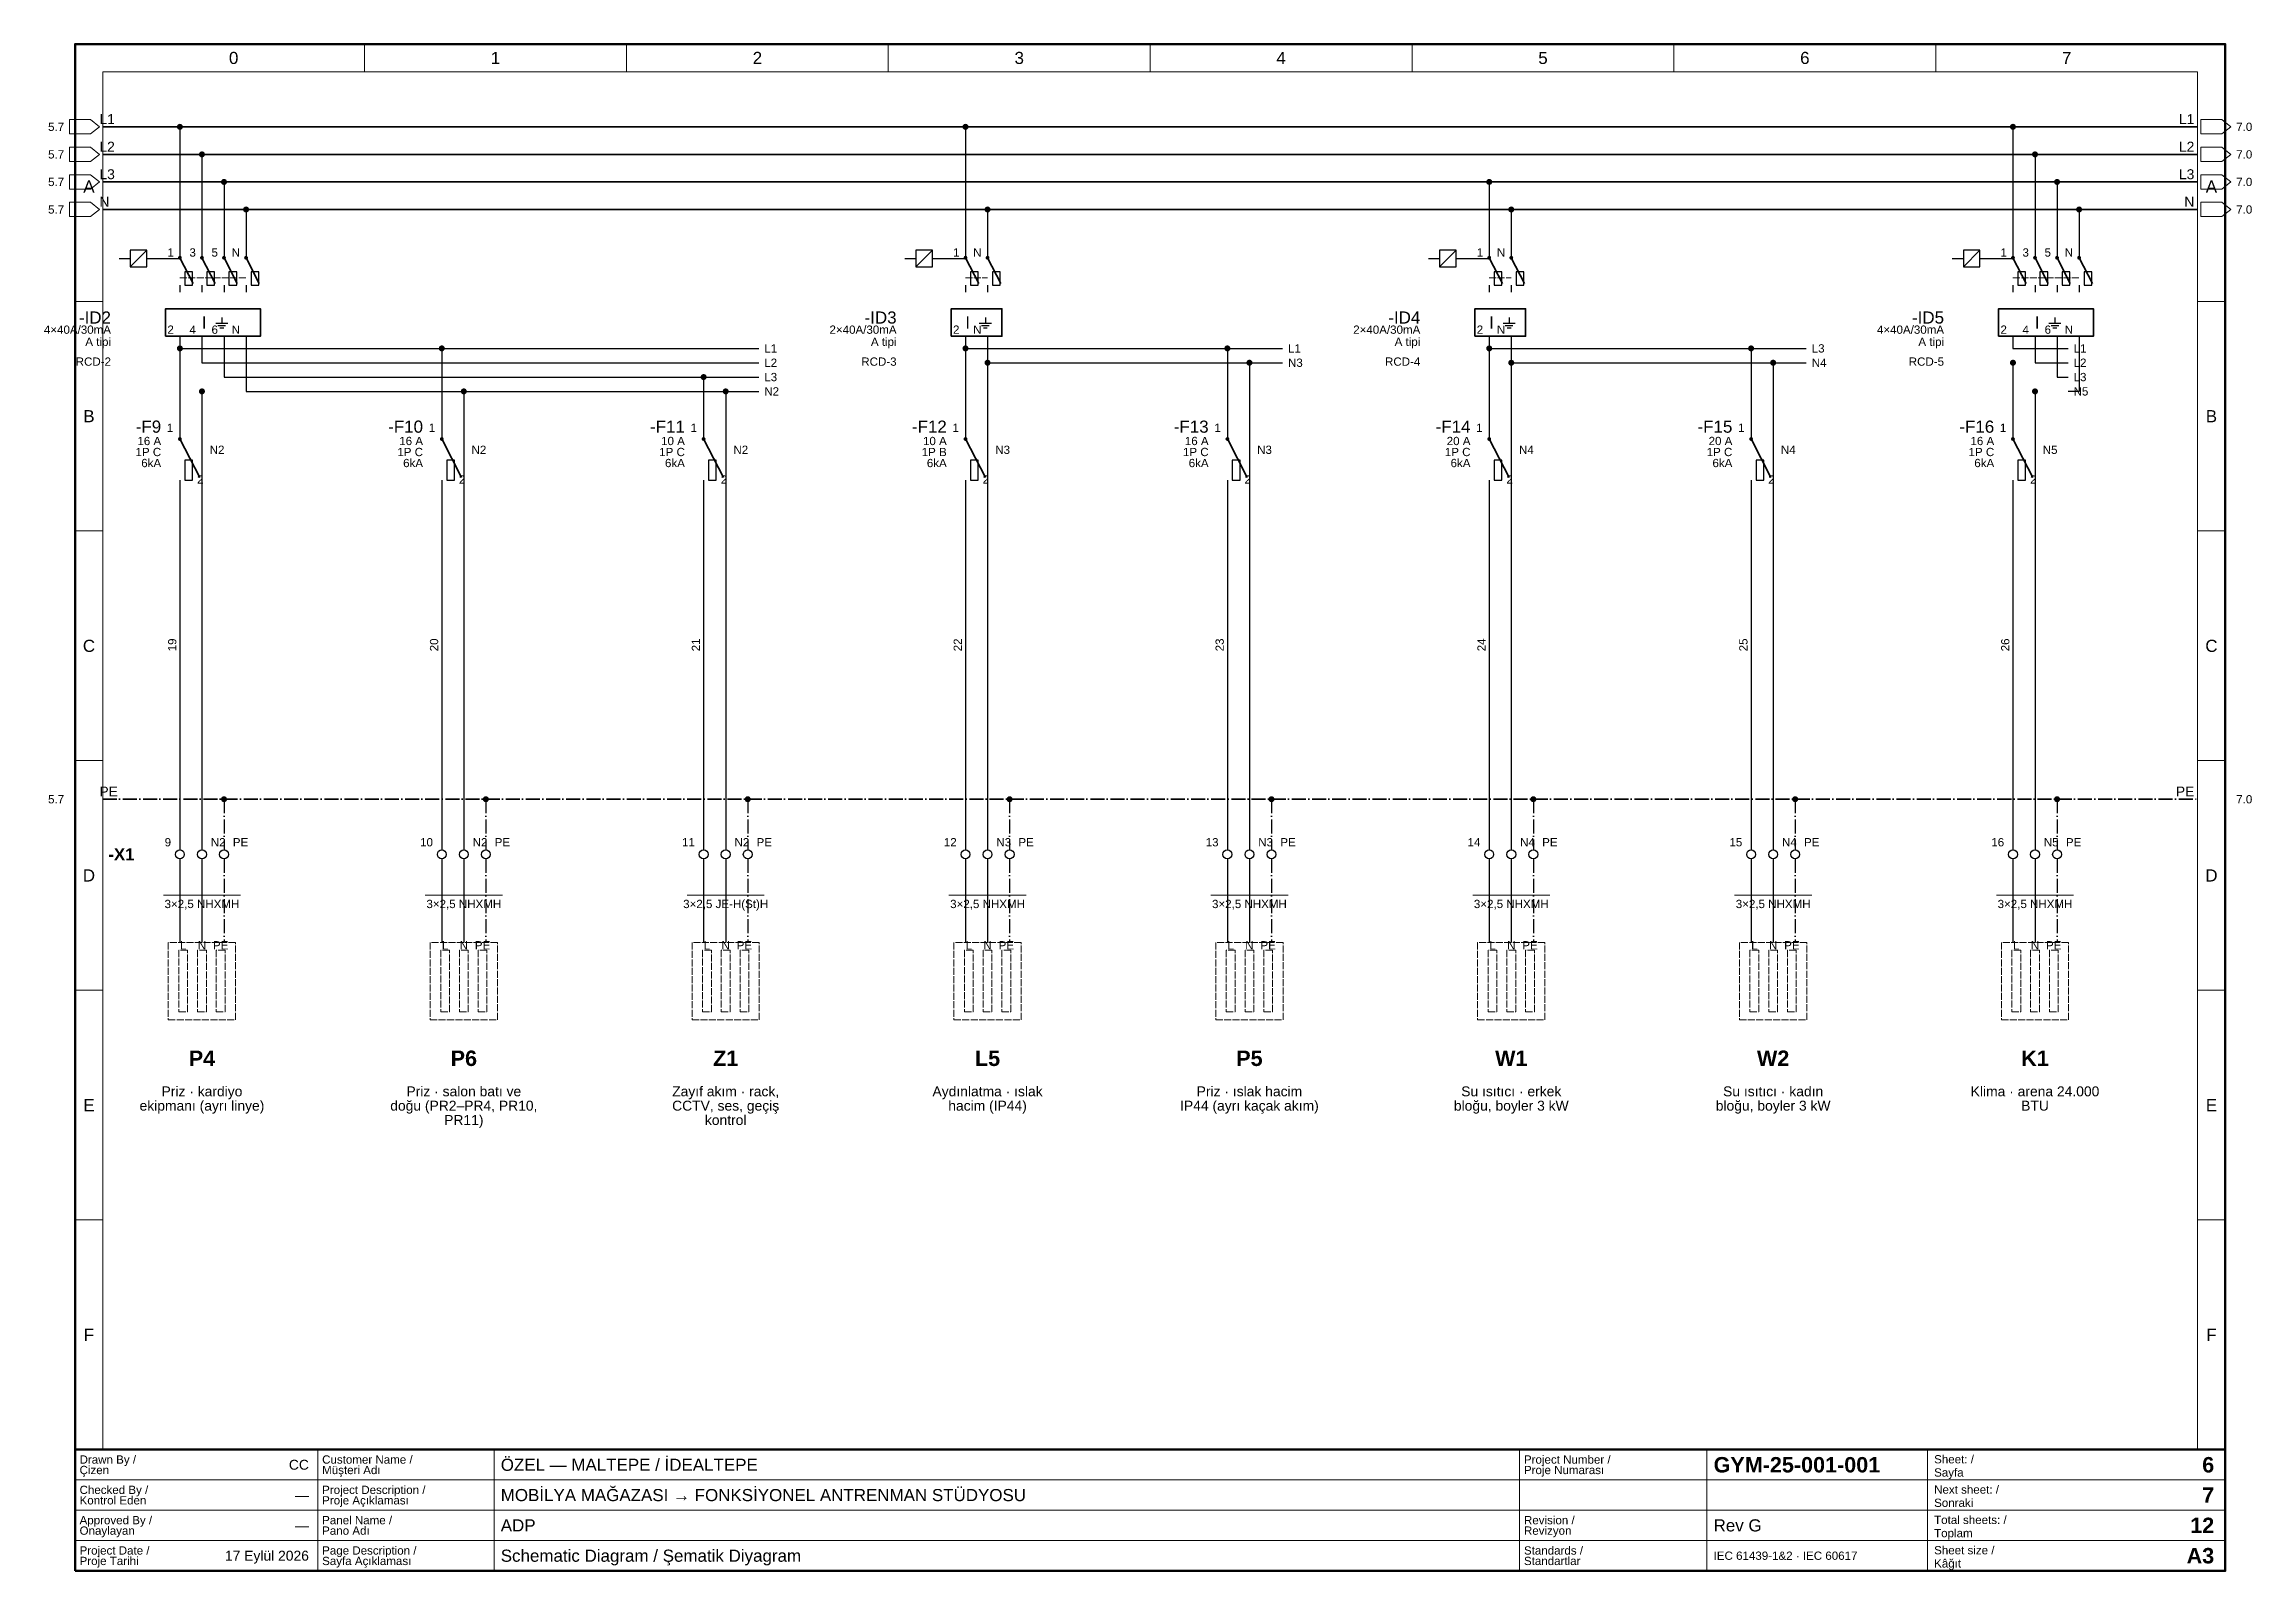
# Paper-space layout '06 Schematic Diagram - Şematik Diyagram' of a CAD drawing. Header units: millimetres. Extents: x 14 to 415, y 10 to 287.
import ezdxf
from ezdxf.enums import TextEntityAlignment as Align

# ---------------------------------------------------------------- set-up
doc = ezdxf.new("R2010")
doc.units = ezdxf.units.MM
doc.linetypes.add('DASHDOT', pattern=[3.556, 2.54, -0.508, 0, -0.508])
doc.linetypes.add('DASHED', pattern=[1.524, 1.27, -0.254])
for name, color, linetype, lineweight in [('E-SEMA-ANTET', 7, 'Continuous', 50), ('E-SEMA-KLEMENS', 7, 'Continuous', 25), ('E-SEMA-PE', 7, 'DASHDOT', 35), ('E-SEMA-RAY', 7, 'Continuous', 35), ('E-SEMA-SEMBOL', 7, 'Continuous', 35), ('E-SEMA-TEL', 7, 'Continuous', 25), ('E-SEMA-YAZI', 7, 'Continuous', 18), ('E-SEMA-YUK', 8, 'DASHED', 18), ('E-SEMA-ZON', 8, 'Continuous', 18)]:
    doc.layers.add(name, color=color, linetype=linetype, lineweight=lineweight)
doc.styles.add('GYM', font='arial.ttf')
doc.styles.add('GYM-B', font='arialbd.ttf')

psp = doc.layouts.new('06 Schematic Diagram - Şematik Diyagram')

# ---------------------------------------------------------------- texts
at = {"layer": 'E-SEMA-ANTET'}
for s, height, style, p in [('Çizen', 1.5, 'GYM', (20.8, 28.3)), ('Drawn By /', 1.5, 'GYM', (20.8, 30.2)), ('Customer Name /', 1.5, 'GYM', (64.8, 30.2)), ('Müşteri Adı', 1.5, 'GYM', (64.8, 28.3)), ('ÖZEL — MALTEPE / İDEALTEPE', 2.2, 'GYM', (97.2, 29.25)), ('Project Number /', 1.5, 'GYM', (282.8, 30.2)), ('Proje Numarası', 1.5, 'GYM', (282.8, 28.3)), ('GYM-25-001-001', 2.8, 'GYM-B', (317.2, 29.25)), ('Sheet: /', 1.5, 'GYM', (357.2, 30.25)), ('Sayfa', 1.5, 'GYM', (357.2, 27.85)), ('Checked By /', 1.5, 'GYM', (20.8, 24.7)), ('Project Description /', 1.5, 'GYM', (64.8, 24.7)), ('MOBİLYA MAĞAZASI → FONKSİYONEL ANTRENMAN STÜDYOSU', 2.2, 'GYM', (97.2, 23.75)), ('Next sheet: /', 1.5, 'GYM', (357.2, 24.75)), ('Approved By /', 1.5, 'GYM', (20.8, 19.2)), ('Kontrol Eden', 1.5, 'GYM', (20.8, 22.8)), ('Proje Açıklaması', 1.5, 'GYM', (64.8, 22.8)), ('Panel Name /', 1.5, 'GYM', (64.8, 19.2)), ('Revision /', 1.5, 'GYM', (282.8, 19.2)), ('Total sheets: /', 1.5, 'GYM', (357.2, 19.25)), ('Sonraki', 1.5, 'GYM', (357.2, 22.35)), ('Onaylayan', 1.5, 'GYM', (20.8, 17.3)), ('Pano Adı', 1.5, 'GYM', (64.8, 17.3)), ('ADP', 2.2, 'GYM', (97.2, 18.25)), ('Revizyon', 1.5, 'GYM', (282.8, 17.3)), ('Rev G', 2.2, 'GYM', (317.2, 18.25)), ('Toplam', 1.5, 'GYM', (357.2, 16.85)), ('Project Date /', 1.5, 'GYM', (20.8, 13.7)), ('Proje Tarihi', 1.5, 'GYM', (20.8, 11.8)), ('Sayfa Açıklaması', 1.5, 'GYM', (64.8, 11.8)), ('Page Description /', 1.5, 'GYM', (64.8, 13.7)), ('Schematic Diagram / Şematik Diyagram', 2.2, 'GYM', (97.2, 12.75)), ('Standards /', 1.5, 'GYM', (282.8, 13.7)), ('Standartlar', 1.5, 'GYM', (282.8, 11.8)), ('IEC 61439-1&2 · IEC 60617', 1.5, 'GYM', (317.2, 12.75)), ('Sheet size /', 1.5, 'GYM', (357.2, 13.75)), ('Kâğıt', 1.5, 'GYM', (357.2, 11.35))]:
    psp.add_text(s, height=height, dxfattribs=dict(at, style=style)).set_placement(p, align=Align.MIDDLE_LEFT)
for s, height, style, p in [('CC', 1.8, 'GYM', (62.4, 29.25)), ('6', 2.8, 'GYM-B', (408, 29.25)), ('7', 2.8, 'GYM-B', (408, 23.75)), ('—', 1.8, 'GYM', (62.4, 23.75)), ('—', 1.8, 'GYM', (62.4, 18.25)), ('12', 2.8, 'GYM-B', (408, 18.25)), ('17 Eylül 2026', 1.8, 'GYM', (62.4, 12.75)), ('A3', 2.8, 'GYM-B', (408, 12.75))]:
    psp.add_text(s, height=height, dxfattribs=dict(at, style=style)).set_placement(p, align=Align.MIDDLE_RIGHT)
at = {"layer": 'E-SEMA-SEMBOL', "style": 'GYM'}
for p in [(43.4, 236.5), (181.9, 236.5), (276.9, 236.5), (375.9, 236.5)]:
    psp.add_text('I', height=2.2, dxfattribs=at).set_placement(p, align=Align.MIDDLE_CENTER)
at = {"layer": 'E-SEMA-YAZI', "style": 'GYM'}
for s, height, p in [('5.7', 1.5, (18, 272)), ('L1', 1.8, (404.4, 273.4)), ('L2', 1.8, (404.4, 268.4)), ('5.7', 1.5, (18, 267)), ('L3', 1.8, (404.4, 263.4)), ('5.7', 1.5, (18, 262)), ('5.7', 1.5, (18, 257)), ('N', 1.8, (404.4, 258.4)), ('1', 1.5, (37.9, 249.2)), ('3', 1.5, (41.9, 249.2)), ('5', 1.5, (45.9, 249.2)), ('N', 1.5, (49.9, 249.2)), ('1', 1.5, (180.4, 249.2)), ('N', 1.5, (184.4, 249.2)), ('1', 1.5, (275.4, 249.2)), ('N', 1.5, (279.4, 249.2)), ('1', 1.5, (370.4, 249.2)), ('3', 1.5, (374.4, 249.2)), ('5', 1.5, (378.4, 249.2)), ('N', 1.5, (382.4, 249.2)), ('-ID2', 2.2, (26.5, 237.4)), ('-ID3', 2.2, (169, 237.4)), ('-ID4', 2.2, (264, 237.4)), ('-ID5', 2.2, (359, 237.4)), ('4×40A/30mA', 1.5, (26.5, 235.2)), ('A tipi', 1.5, (26.5, 233)), ('2', 1.5, (37.9, 235.2)), ('4', 1.5, (41.9, 235.2)), ('6', 1.5, (45.9, 235.2)), ('N', 1.5, (49.9, 235.2)), ('2×40A/30mA', 1.5, (169, 235.2)), ('A tipi', 1.5, (169, 233)), ('2', 1.5, (180.4, 235.2)), ('N', 1.5, (184.4, 235.2)), ('2×40A/30mA', 1.5, (264, 235.2)), ('A tipi', 1.5, (264, 233)), ('2', 1.5, (275.4, 235.2)), ('N', 1.5, (279.4, 235.2)), ('4×40A/30mA', 1.5, (359, 235.2)), ('A tipi', 1.5, (359, 233)), ('2', 1.5, (370.4, 235.2)), ('4', 1.5, (374.4, 235.2)), ('6', 1.5, (378.4, 235.2)), ('N', 1.5, (382.4, 235.2)), ('RCD-2', 1.5, (26.5, 229.4)), ('RCD-3', 1.5, (169, 229.4)), ('RCD-4', 1.5, (264, 229.4)), ('RCD-5', 1.5, (359, 229.4)), ('-F9', 2.2, (35.6, 217.6)), ('1', 1.5, (37.8, 217.4)), ('-F10', 2.2, (83.1, 217.6)), ('1', 1.5, (85.3, 217.4)), ('-F11', 2.2, (130.6, 217.6)), ('1', 1.5, (132.8, 217.4)), ('-F12', 2.2, (178.1, 217.6)), ('1', 1.5, (180.3, 217.4)), ('-F13', 2.2, (225.6, 217.6)), ('1', 1.5, (227.8, 217.4)), ('-F14', 2.2, (273.1, 217.6)), ('1', 1.5, (275.3, 217.4)), ('-F15', 2.2, (320.6, 217.6)), ('1', 1.5, (322.8, 217.4)), ('-F16', 2.2, (368.1, 217.6)), ('1', 1.5, (370.3, 217.4)), ('1P C', 1.5, (35.6, 213)), ('16 A', 1.5, (35.6, 215)), ('1P C', 1.5, (83.1, 213)), ('16 A', 1.5, (83.1, 215)), ('1P C', 1.5, (130.6, 213)), ('10 A', 1.5, (130.6, 215)), ('1P B', 1.5, (178.1, 213)), ('10 A', 1.5, (178.1, 215)), ('1P C', 1.5, (225.6, 213)), ('16 A', 1.5, (225.6, 215)), ('1P C', 1.5, (273.1, 213)), ('20 A', 1.5, (273.1, 215)), ('1P C', 1.5, (320.6, 213)), ('20 A', 1.5, (320.6, 215)), ('1P C', 1.5, (368.1, 213)), ('16 A', 1.5, (368.1, 215)), ('6kA', 1.5, (35.6, 211)), ('6kA', 1.5, (83.1, 211)), ('6kA', 1.5, (130.6, 211)), ('6kA', 1.5, (178.1, 211)), ('6kA', 1.5, (225.6, 211)), ('6kA', 1.5, (273.1, 211)), ('6kA', 1.5, (320.6, 211)), ('6kA', 1.5, (368.1, 211)), ('PE', 1.8, (404.4, 151.4)), ('5.7', 1.5, (18, 150)), ('9', 1.5, (37.4, 142.2)), ('10', 1.5, (84.9, 142.2)), ('11', 1.5, (132.4, 142.2)), ('12', 1.5, (179.9, 142.2)), ('13', 1.5, (227.4, 142.2)), ('14', 1.5, (274.9, 142.2)), ('15', 1.5, (322.4, 142.2)), ('16', 1.5, (369.9, 142.2))]:
    psp.add_text(s, height=height, dxfattribs=at).set_placement(p, align=Align.MIDDLE_RIGHT)
at = {"layer": 'E-SEMA-YAZI'}
for s, height, style, p in [('L1', 1.8, 'GYM', (24.4, 273.4)), ('7.0', 1.5, 'GYM', (412, 272)), ('L2', 1.8, 'GYM', (24.4, 268.4)), ('L3', 1.8, 'GYM', (24.4, 263.4)), ('7.0', 1.5, 'GYM', (412, 267)), ('7.0', 1.5, 'GYM', (412, 262)), ('N', 1.8, 'GYM', (24.4, 258.4)), ('7.0', 1.5, 'GYM', (412, 257)), ('L1', 1.5, 'GYM', (145, 231.8)), ('L1', 1.5, 'GYM', (240, 231.8)), ('L3', 1.5, 'GYM', (335, 231.8)), ('L1', 1.5, 'GYM', (382.5, 231.8)), ('L2', 1.5, 'GYM', (145, 229.2)), ('N3', 1.5, 'GYM', (240, 229.2)), ('N4', 1.5, 'GYM', (335, 229.2)), ('L2', 1.5, 'GYM', (382.5, 229.2)), ('L3', 1.5, 'GYM', (145, 226.6)), ('N2', 1.5, 'GYM', (145, 224)), ('L3', 1.5, 'GYM', (382.5, 226.6)), ('N5', 1.5, 'GYM', (382.5, 224)), ('N2', 1.5, 'GYM', (44.4, 213.4)), ('N2', 1.5, 'GYM', (91.9, 213.4)), ('N2', 1.5, 'GYM', (139.4, 213.4)), ('N3', 1.5, 'GYM', (186.9, 213.4)), ('N3', 1.5, 'GYM', (234.4, 213.4)), ('N4', 1.5, 'GYM', (281.9, 213.4)), ('N4', 1.5, 'GYM', (329.4, 213.4)), ('N5', 1.5, 'GYM', (376.9, 213.4)), ('2', 1.5, 'GYM', (42.1, 208)), ('2', 1.5, 'GYM', (89.6, 208)), ('2', 1.5, 'GYM', (137.1, 208)), ('2', 1.5, 'GYM', (184.6, 208)), ('2', 1.5, 'GYM', (232.1, 208)), ('2', 1.5, 'GYM', (279.6, 208)), ('2', 1.5, 'GYM', (327.1, 208)), ('2', 1.5, 'GYM', (374.6, 208)), ('PE', 1.8, 'GYM', (24.4, 151.4)), ('7.0', 1.5, 'GYM', (412, 150)), ('-X1', 2.2, 'GYM-B', (26, 140)), ('N2', 1.5, 'GYM', (44.6, 142.2)), ('PE', 1.5, 'GYM', (48.6, 142.2)), ('N2', 1.5, 'GYM', (92.1, 142.2)), ('PE', 1.5, 'GYM', (96.1, 142.2)), ('N2', 1.5, 'GYM', (139.6, 142.2)), ('PE', 1.5, 'GYM', (143.6, 142.2)), ('N3', 1.5, 'GYM', (187.1, 142.2)), ('PE', 1.5, 'GYM', (191.1, 142.2)), ('N3', 1.5, 'GYM', (234.6, 142.2)), ('PE', 1.5, 'GYM', (238.6, 142.2)), ('N4', 1.5, 'GYM', (282.1, 142.2)), ('PE', 1.5, 'GYM', (286.1, 142.2)), ('N4', 1.5, 'GYM', (329.6, 142.2)), ('PE', 1.5, 'GYM', (333.6, 142.2)), ('N5', 1.5, 'GYM', (377.1, 142.2)), ('PE', 1.5, 'GYM', (381.1, 142.2))]:
    psp.add_text(s, height=height, dxfattribs=dict(at, style=style)).set_placement(p, align=Align.MIDDLE_LEFT)
at = {"layer": 'E-SEMA-YAZI', "style": 'GYM'}
for s, p in [('19', (37.6, 178)), ('20', (85.1, 178)), ('21', (132.6, 178)), ('22', (180.1, 178)), ('23', (227.6, 178)), ('24', (275.1, 178)), ('25', (322.6, 178)), ('26', (370.1, 178))]:
    psp.add_text(s, height=1.5, rotation=90, dxfattribs=at).set_placement(p, align=Align.MIDDLE_CENTER)
at = {"layer": 'E-SEMA-YAZI'}
for s, height, style, p in [('3×2,5 NHXMH', 1.5, 'GYM', (43, 131)), ('3×2,5 NHXMH', 1.5, 'GYM', (90.5, 131)), ('3×2,5 JE-H(St)H', 1.5, 'GYM', (138, 131)), ('3×2,5 NHXMH', 1.5, 'GYM', (185.5, 131)), ('3×2,5 NHXMH', 1.5, 'GYM', (233, 131)), ('3×2,5 NHXMH', 1.5, 'GYM', (280.5, 131)), ('3×2,5 NHXMH', 1.5, 'GYM', (328, 131)), ('3×2,5 NHXMH', 1.5, 'GYM', (375.5, 131)), ('P4', 2.8, 'GYM-B', (43, 103)), ('P6', 2.8, 'GYM-B', (90.5, 103)), ('Z1', 2.8, 'GYM-B', (138, 103)), ('L5', 2.8, 'GYM-B', (185.5, 103)), ('P5', 2.8, 'GYM-B', (233, 103)), ('W1', 2.8, 'GYM-B', (280.5, 103)), ('W2', 2.8, 'GYM-B', (328, 103)), ('K1', 2.8, 'GYM-B', (375.5, 103)), ('Priz · kardiyo', 1.8, 'GYM', (43, 97)), ('Priz · salon batı ve', 1.8, 'GYM', (90.5, 97)), ('Zayıf akım · rack,', 1.8, 'GYM', (138, 97)), ('Aydınlatma · ıslak', 1.8, 'GYM', (185.5, 97)), ('Priz · ıslak hacim', 1.8, 'GYM', (233, 97)), ('Su ısıtıcı · erkek', 1.8, 'GYM', (280.5, 97)), ('Su ısıtıcı · kadın', 1.8, 'GYM', (328, 97)), ('Klima · arena 24.000', 1.8, 'GYM', (375.5, 97)), ('ekipmanı (ayrı linye)', 1.8, 'GYM', (43, 94.4)), ('doğu (PR2–PR4, PR10,', 1.8, 'GYM', (90.5, 94.4)), ('PR11)', 1.8, 'GYM', (90.5, 91.8)), ('CCTV, ses, geçiş', 1.8, 'GYM', (138, 94.4)), ('kontrol', 1.8, 'GYM', (138, 91.8)), ('hacim (IP44)', 1.8, 'GYM', (185.5, 94.4)), ('IP44 (ayrı kaçak akım)', 1.8, 'GYM', (233, 94.4)), ('bloğu, boyler 3 kW', 1.8, 'GYM', (280.5, 94.4)), ('bloğu, boyler 3 kW', 1.8, 'GYM', (328, 94.4)), ('BTU', 1.8, 'GYM', (375.5, 94.4))]:
    psp.add_text(s, height=height, dxfattribs=dict(at, style=style)).set_placement(p, align=Align.MIDDLE_CENTER)
at = {"layer": 'E-SEMA-YUK', "style": 'GYM'}
for s, p in [('L', (39.6, 123.5)), ('N', (43, 123.5)), ('PE', (46.4, 123.5)), ('L', (87.1, 123.5)), ('N', (90.5, 123.5)), ('PE', (93.9, 123.5)), ('L', (134.6, 123.5)), ('N', (138, 123.5)), ('PE', (141.4, 123.5)), ('L', (182.1, 123.5)), ('N', (185.5, 123.5)), ('PE', (188.9, 123.5)), ('L', (229.6, 123.5)), ('N', (233, 123.5)), ('PE', (236.4, 123.5)), ('L', (277.1, 123.5)), ('N', (280.5, 123.5)), ('PE', (283.9, 123.5)), ('L', (324.6, 123.5)), ('N', (328, 123.5)), ('PE', (331.4, 123.5)), ('L', (372.1, 123.5)), ('N', (375.5, 123.5)), ('PE', (378.9, 123.5))]:
    psp.add_text(s, height=1.5, dxfattribs=at).set_placement(p, align=Align.MIDDLE_CENTER)
at = {"layer": 'E-SEMA-ZON', "style": 'GYM'}
for s, p in [('0', (48.75, 284.5)), ('1', (96.25, 284.5)), ('2', (143.75, 284.5)), ('3', (191.25, 284.5)), ('4', (238.75, 284.5)), ('5', (286.25, 284.5)), ('6', (333.75, 284.5)), ('7', (381.25, 284.5)), ('A', (22.5, 261.17)), ('A', (407.5, 261.17)), ('B', (22.5, 219.5)), ('B', (407.5, 219.5)), ('C', (22.5, 177.83)), ('C', (407.5, 177.83)), ('D', (22.5, 136.17)), ('D', (407.5, 136.17)), ('E', (22.5, 94.5)), ('E', (407.5, 94.5)), ('F', (22.5, 52.83)), ('F', (407.5, 52.83))]:
    psp.add_text(s, height=2.2, dxfattribs=at).set_placement(p, align=Align.MIDDLE_CENTER)

# ---------------------------------------------------------------- hatches: boundary and pattern name
at = {"layer": 'E-SEMA-SEMBOL'}
h = psp.add_hatch(color=7, dxfattribs=at)
edge = h.paths.add_edge_path()
edge.add_arc((39, 272), 0.55, 0, 360)
h = psp.add_hatch(color=7, dxfattribs=at)
edge = h.paths.add_edge_path()
edge.add_arc((181.5, 272), 0.55, 0, 360)
h = psp.add_hatch(color=7, dxfattribs=at)
edge = h.paths.add_edge_path()
edge.add_arc((371.5, 272), 0.55, 0, 360)
h = psp.add_hatch(color=7, dxfattribs=at)
edge = h.paths.add_edge_path()
edge.add_arc((43, 267), 0.55, 0, 360)
h = psp.add_hatch(color=7, dxfattribs=at)
edge = h.paths.add_edge_path()
edge.add_arc((375.5, 267), 0.55, 0, 360)
h = psp.add_hatch(color=7, dxfattribs=at)
edge = h.paths.add_edge_path()
edge.add_arc((47, 262), 0.55, 0, 360)
h = psp.add_hatch(color=7, dxfattribs=at)
edge = h.paths.add_edge_path()
edge.add_arc((276.5, 262), 0.55, 0, 360)
h = psp.add_hatch(color=7, dxfattribs=at)
edge = h.paths.add_edge_path()
edge.add_arc((379.5, 262), 0.55, 0, 360)
h = psp.add_hatch(color=7, dxfattribs=at)
edge = h.paths.add_edge_path()
edge.add_arc((51, 257), 0.55, 0, 360)
h = psp.add_hatch(color=7, dxfattribs=at)
edge = h.paths.add_edge_path()
edge.add_arc((185.5, 257), 0.55, 0, 360)
h = psp.add_hatch(color=7, dxfattribs=at)
edge = h.paths.add_edge_path()
edge.add_arc((280.5, 257), 0.55, 0, 360)
h = psp.add_hatch(color=7, dxfattribs=at)
edge = h.paths.add_edge_path()
edge.add_arc((383.5, 257), 0.55, 0, 360)
h = psp.add_hatch(color=7, dxfattribs=at)
edge = h.paths.add_edge_path()
edge.add_arc((39, 248.24), 0.35, 0, 360)
h = psp.add_hatch(color=7, dxfattribs=at)
edge = h.paths.add_edge_path()
edge.add_arc((43, 248.24), 0.35, 0, 360)
h = psp.add_hatch(color=7, dxfattribs=at)
edge = h.paths.add_edge_path()
edge.add_arc((47, 248.24), 0.35, 0, 360)
h = psp.add_hatch(color=7, dxfattribs=at)
edge = h.paths.add_edge_path()
edge.add_arc((51, 248.24), 0.35, 0, 360)
h = psp.add_hatch(color=7, dxfattribs=at)
edge = h.paths.add_edge_path()
edge.add_arc((181.5, 248.24), 0.35, 0, 360)
h = psp.add_hatch(color=7, dxfattribs=at)
edge = h.paths.add_edge_path()
edge.add_arc((185.5, 248.24), 0.35, 0, 360)
h = psp.add_hatch(color=7, dxfattribs=at)
edge = h.paths.add_edge_path()
edge.add_arc((276.5, 248.24), 0.35, 0, 360)
h = psp.add_hatch(color=7, dxfattribs=at)
edge = h.paths.add_edge_path()
edge.add_arc((280.5, 248.24), 0.35, 0, 360)
h = psp.add_hatch(color=7, dxfattribs=at)
edge = h.paths.add_edge_path()
edge.add_arc((371.5, 248.24), 0.35, 0, 360)
h = psp.add_hatch(color=7, dxfattribs=at)
edge = h.paths.add_edge_path()
edge.add_arc((375.5, 248.24), 0.35, 0, 360)
h = psp.add_hatch(color=7, dxfattribs=at)
edge = h.paths.add_edge_path()
edge.add_arc((379.5, 248.24), 0.35, 0, 360)
h = psp.add_hatch(color=7, dxfattribs=at)
edge = h.paths.add_edge_path()
edge.add_arc((383.5, 248.24), 0.35, 0, 360)
h = psp.add_hatch(color=7, dxfattribs=at)
edge = h.paths.add_edge_path()
edge.add_arc((39, 231.8), 0.55, 0, 360)
h = psp.add_hatch(color=7, dxfattribs=at)
edge = h.paths.add_edge_path()
edge.add_arc((86.5, 231.8), 0.55, 0, 360)
h = psp.add_hatch(color=7, dxfattribs=at)
edge = h.paths.add_edge_path()
edge.add_arc((181.5, 231.8), 0.55, 0, 360)
h = psp.add_hatch(color=7, dxfattribs=at)
edge = h.paths.add_edge_path()
edge.add_arc((229, 231.8), 0.55, 0, 360)
h = psp.add_hatch(color=7, dxfattribs=at)
edge = h.paths.add_edge_path()
edge.add_arc((276.5, 231.8), 0.55, 0, 360)
h = psp.add_hatch(color=7, dxfattribs=at)
edge = h.paths.add_edge_path()
edge.add_arc((324, 231.8), 0.55, 0, 360)
h = psp.add_hatch(color=7, dxfattribs=at)
edge = h.paths.add_edge_path()
edge.add_arc((185.5, 229.2), 0.55, 0, 360)
h = psp.add_hatch(color=7, dxfattribs=at)
edge = h.paths.add_edge_path()
edge.add_arc((233, 229.2), 0.55, 0, 360)
h = psp.add_hatch(color=7, dxfattribs=at)
edge = h.paths.add_edge_path()
edge.add_arc((280.5, 229.2), 0.55, 0, 360)
h = psp.add_hatch(color=7, dxfattribs=at)
edge = h.paths.add_edge_path()
edge.add_arc((328, 229.2), 0.55, 0, 360)
h = psp.add_hatch(color=7, dxfattribs=at)
edge = h.paths.add_edge_path()
edge.add_arc((371.5, 229.2), 0.55, 0, 360)
h = psp.add_hatch(color=7, dxfattribs=at)
edge = h.paths.add_edge_path()
edge.add_arc((43, 224), 0.55, 0, 360)
h = psp.add_hatch(color=7, dxfattribs=at)
edge = h.paths.add_edge_path()
edge.add_arc((90.5, 224), 0.55, 0, 360)
h = psp.add_hatch(color=7, dxfattribs=at)
edge = h.paths.add_edge_path()
edge.add_arc((134, 226.6), 0.55, 0, 360)
h = psp.add_hatch(color=7, dxfattribs=at)
edge = h.paths.add_edge_path()
edge.add_arc((138, 224), 0.55, 0, 360)
h = psp.add_hatch(color=7, dxfattribs=at)
edge = h.paths.add_edge_path()
edge.add_arc((375.5, 224), 0.55, 0, 360)
h = psp.add_hatch(color=7, dxfattribs=at)
edge = h.paths.add_edge_path()
edge.add_arc((39, 215.36), 0.35, 0, 360)
h = psp.add_hatch(color=7, dxfattribs=at)
edge = h.paths.add_edge_path()
edge.add_arc((86.5, 215.36), 0.35, 0, 360)
h = psp.add_hatch(color=7, dxfattribs=at)
edge = h.paths.add_edge_path()
edge.add_arc((134, 215.36), 0.35, 0, 360)
h = psp.add_hatch(color=7, dxfattribs=at)
edge = h.paths.add_edge_path()
edge.add_arc((181.5, 215.36), 0.35, 0, 360)
h = psp.add_hatch(color=7, dxfattribs=at)
edge = h.paths.add_edge_path()
edge.add_arc((229, 215.36), 0.35, 0, 360)
h = psp.add_hatch(color=7, dxfattribs=at)
edge = h.paths.add_edge_path()
edge.add_arc((276.5, 215.36), 0.35, 0, 360)
h = psp.add_hatch(color=7, dxfattribs=at)
edge = h.paths.add_edge_path()
edge.add_arc((324, 215.36), 0.35, 0, 360)
h = psp.add_hatch(color=7, dxfattribs=at)
edge = h.paths.add_edge_path()
edge.add_arc((371.5, 215.36), 0.35, 0, 360)
h = psp.add_hatch(color=7, dxfattribs=at)
edge = h.paths.add_edge_path()
edge.add_arc((47, 150), 0.55, 0, 360)
h = psp.add_hatch(color=7, dxfattribs=at)
edge = h.paths.add_edge_path()
edge.add_arc((94.5, 150), 0.55, 0, 360)
h = psp.add_hatch(color=7, dxfattribs=at)
edge = h.paths.add_edge_path()
edge.add_arc((142, 150), 0.55, 0, 360)
h = psp.add_hatch(color=7, dxfattribs=at)
edge = h.paths.add_edge_path()
edge.add_arc((189.5, 150), 0.55, 0, 360)
h = psp.add_hatch(color=7, dxfattribs=at)
edge = h.paths.add_edge_path()
edge.add_arc((237, 150), 0.55, 0, 360)
h = psp.add_hatch(color=7, dxfattribs=at)
edge = h.paths.add_edge_path()
edge.add_arc((284.5, 150), 0.55, 0, 360)
h = psp.add_hatch(color=7, dxfattribs=at)
edge = h.paths.add_edge_path()
edge.add_arc((332, 150), 0.55, 0, 360)
h = psp.add_hatch(color=7, dxfattribs=at)
edge = h.paths.add_edge_path()
edge.add_arc((379.5, 150), 0.55, 0, 360)

# ---------------------------------------------------------------- linework, layer by layer
at = {"layer": 'E-SEMA-ANTET', "lineweight": 18}
for p, q in [((64, 10), (64, 32)), ((96, 10), (96, 32)), ((282, 10), (282, 32)), ((316, 10), (316, 32)), ((356, 10), (356, 32)), ((20, 26.5), (410, 26.5)), ((20, 21), (410, 21)), ((20, 15.5), (410, 15.5))]:
    psp.add_line(p, q, dxfattribs=at)
at = {"layer": 'E-SEMA-ANTET', "lineweight": 70}
psp.add_lwpolyline([(20, 10), (410, 10), (410, 287), (20, 287)], close=True, dxfattribs=at)
at = {"layer": 'E-SEMA-ANTET', "lineweight": 50}
psp.add_lwpolyline([(20, 10), (410, 10), (410, 32), (20, 32)], close=True, dxfattribs=at)
at = {"layer": 'E-SEMA-KLEMENS', "lineweight": 25}
for centre in [(39, 140), (43, 140), (47, 140), (86.5, 140), (90.5, 140), (94.5, 140), (134, 140), (138, 140), (142, 140), (181.5, 140), (185.5, 140), (189.5, 140), (229, 140), (233, 140), (237, 140), (276.5, 140), (280.5, 140), (284.5, 140), (324, 140), (328, 140), (332, 140), (371.5, 140), (375.5, 140), (379.5, 140)]:
    psp.add_circle(centre, 0.8, dxfattribs=at)
at = {"layer": 'E-SEMA-PE', "linetype": 'DASHDOT', "lineweight": 35}
psp.add_line((25, 150), (405, 150), dxfattribs=at)
at = {"layer": 'E-SEMA-PE', "linetype": 'DASHDOT', "lineweight": 25}
for p, q in [((47, 150), (47, 140.8)), ((94.5, 150), (94.5, 140.8)), ((142, 150), (142, 140.8)), ((189.5, 150), (189.5, 140.8)), ((237, 150), (237, 140.8)), ((284.5, 150), (284.5, 140.8)), ((332, 150), (332, 140.8)), ((379.5, 150), (379.5, 140.8)), ((47, 139.2), (47, 124)), ((94.5, 139.2), (94.5, 124)), ((142, 139.2), (142, 124)), ((189.5, 139.2), (189.5, 124)), ((237, 139.2), (237, 124)), ((284.5, 139.2), (284.5, 124)), ((332, 139.2), (332, 124)), ((379.5, 139.2), (379.5, 124))]:
    psp.add_line(p, q, dxfattribs=at)
at = {"layer": 'E-SEMA-RAY', "lineweight": 35}
for p, q in [((25, 272), (405, 272)), ((25, 267), (405, 267)), ((25, 262), (405, 262)), ((25, 257), (405, 257))]:
    psp.add_line(p, q, dxfattribs=at)
at = {"layer": 'E-SEMA-RAY', "lineweight": 25}
for p, q in [((39, 231.8), (144, 231.8)), ((43, 229.2), (144, 229.2)), ((181.5, 231.8), (239, 231.8)), ((185.5, 229.2), (239, 229.2)), ((276.5, 231.8), (334, 231.8)), ((280.5, 229.2), (334, 229.2)), ((371.5, 231.8), (381.5, 231.8)), ((375.5, 229.2), (381.5, 229.2)), ((47, 226.6), (144, 226.6)), ((379.5, 226.6), (381.5, 226.6)), ((51, 224), (144, 224)), ((383.5, 224), (381.5, 224))]:
    psp.add_line(p, q, dxfattribs=at)
at = {"layer": 'E-SEMA-SEMBOL', "lineweight": 18}
for p, q in [((30, 246.6), (33, 249.6)), ((172.5, 246.6), (175.5, 249.6)), ((267.5, 246.6), (270.5, 249.6)), ((362.5, 246.6), (365.5, 249.6))]:
    psp.add_line(p, q, dxfattribs=at)
at = {"layer": 'E-SEMA-SEMBOL', "lineweight": 35}
for p, q in [((39, 248.24), (41.4, 243.6)), ((43, 248.24), (45.4, 243.6)), ((47, 248.24), (49.4, 243.6)), ((51, 248.24), (53.4, 243.6)), ((181.5, 248.24), (183.9, 243.6)), ((185.5, 248.24), (187.9, 243.6)), ((276.5, 248.24), (278.9, 243.6)), ((280.5, 248.24), (282.9, 243.6)), ((371.5, 248.24), (373.9, 243.6)), ((375.5, 248.24), (377.9, 243.6)), ((379.5, 248.24), (381.9, 243.6)), ((383.5, 248.24), (385.9, 243.6)), ((39, 215.36), (42.6, 208.4)), ((86.5, 215.36), (90.1, 208.4)), ((134, 215.36), (137.6, 208.4)), ((181.5, 215.36), (185.1, 208.4)), ((229, 215.36), (232.6, 208.4)), ((276.5, 215.36), (280.1, 208.4)), ((324, 215.36), (327.6, 208.4)), ((371.5, 215.36), (375.1, 208.4))]:
    psp.add_line(p, q, dxfattribs=at)
at = {"layer": 'E-SEMA-SEMBOL', "linetype": 'DASHED', "lineweight": 18}
for p, q in [((39, 244.6), (51, 244.6)), ((181.5, 244.6), (185.5, 244.6)), ((276.5, 244.6), (280.5, 244.6)), ((371.5, 244.6), (383.5, 244.6))]:
    psp.add_line(p, q, dxfattribs=at)
at = {"layer": 'E-SEMA-SEMBOL', "lineweight": 25}
for p, q in [((45.5, 236.4), (47.7, 236.4)), ((46.6, 237.4), (46.6, 236.4)), ((184, 236.4), (186.2, 236.4)), ((185.1, 237.4), (185.1, 236.4)), ((279, 236.4), (281.2, 236.4)), ((280.1, 237.4), (280.1, 236.4)), ((378, 236.4), (380.2, 236.4)), ((379.1, 237.4), (379.1, 236.4)), ((45.9, 235.95), (47.3, 235.95)), ((46.25, 235.5), (46.95, 235.5)), ((184.4, 235.95), (185.8, 235.95)), ((184.75, 235.5), (185.45, 235.5)), ((279.4, 235.95), (280.8, 235.95)), ((279.75, 235.5), (280.45, 235.5)), ((378.4, 235.95), (379.8, 235.95)), ((378.75, 235.5), (379.45, 235.5))]:
    psp.add_line(p, q, dxfattribs=at)
for points in [[(30, 246.6), (33, 246.6), (33, 249.6), (30, 249.6)], [(172.5, 246.6), (175.5, 246.6), (175.5, 249.6), (172.5, 249.6)], [(267.5, 246.6), (270.5, 246.6), (270.5, 249.6), (267.5, 249.6)], [(362.5, 246.6), (365.5, 246.6), (365.5, 249.6), (362.5, 249.6)], [(39.9, 243.28), (41.3, 243.28), (41.3, 245.68), (39.9, 245.68)], [(43.9, 243.28), (45.3, 243.28), (45.3, 245.68), (43.9, 245.68)], [(47.9, 243.28), (49.3, 243.28), (49.3, 245.68), (47.9, 245.68)], [(51.9, 243.28), (53.3, 243.28), (53.3, 245.68), (51.9, 245.68)], [(182.4, 243.28), (183.8, 243.28), (183.8, 245.68), (182.4, 245.68)], [(186.4, 243.28), (187.8, 243.28), (187.8, 245.68), (186.4, 245.68)], [(277.4, 243.28), (278.8, 243.28), (278.8, 245.68), (277.4, 245.68)], [(281.4, 243.28), (282.8, 243.28), (282.8, 245.68), (281.4, 245.68)], [(372.4, 243.28), (373.8, 243.28), (373.8, 245.68), (372.4, 245.68)], [(376.4, 243.28), (377.8, 243.28), (377.8, 245.68), (376.4, 245.68)], [(380.4, 243.28), (381.8, 243.28), (381.8, 245.68), (380.4, 245.68)], [(384.4, 243.28), (385.8, 243.28), (385.8, 245.68), (384.4, 245.68)], [(39.9, 207.92), (41.3, 207.92), (41.3, 211.52), (39.9, 211.52)], [(87.4, 207.92), (88.8, 207.92), (88.8, 211.52), (87.4, 211.52)], [(134.9, 207.92), (136.3, 207.92), (136.3, 211.52), (134.9, 211.52)], [(182.4, 207.92), (183.8, 207.92), (183.8, 211.52), (182.4, 211.52)], [(229.9, 207.92), (231.3, 207.92), (231.3, 211.52), (229.9, 211.52)], [(277.4, 207.92), (278.8, 207.92), (278.8, 211.52), (277.4, 211.52)], [(324.9, 207.92), (326.3, 207.92), (326.3, 211.52), (324.9, 211.52)], [(372.4, 207.92), (373.8, 207.92), (373.8, 211.52), (372.4, 211.52)]]:
    psp.add_lwpolyline(points, close=True, dxfattribs=at)
at = {"layer": 'E-SEMA-SEMBOL', "lineweight": 35}
for points in [[(36.4, 234), (53.6, 234), (53.6, 239), (36.4, 239)], [(178.9, 234), (188.1, 234), (188.1, 239), (178.9, 239)], [(273.9, 234), (283.1, 234), (283.1, 239), (273.9, 239)], [(368.9, 234), (386.1, 234), (386.1, 239), (368.9, 239)]]:
    psp.add_lwpolyline(points, close=True, dxfattribs=at)
at = {"layer": 'E-SEMA-TEL', "lineweight": 25}
for p, q in [((39, 272), (39, 250)), ((181.5, 272), (181.5, 250)), ((371.5, 272), (371.5, 250)), ((43, 267), (43, 250)), ((375.5, 267), (375.5, 250)), ((47, 262), (47, 250)), ((276.5, 262), (276.5, 250)), ((379.5, 262), (379.5, 250)), ((51, 257), (51, 250)), ((185.5, 257), (185.5, 250)), ((280.5, 257), (280.5, 250)), ((383.5, 257), (383.5, 250)), ((39, 250), (39, 248.24)), ((43, 250), (43, 248.24)), ((47, 250), (47, 248.24)), ((51, 250), (51, 248.24)), ((181.5, 250), (181.5, 248.24)), ((185.5, 250), (185.5, 248.24)), ((276.5, 250), (276.5, 248.24)), ((280.5, 250), (280.5, 248.24)), ((371.5, 250), (371.5, 248.24)), ((375.5, 250), (375.5, 248.24)), ((379.5, 250), (379.5, 248.24)), ((383.5, 250), (383.5, 248.24)), ((28, 248.1), (30, 248.1)), ((33, 248.1), (39, 248.1)), ((170.5, 248.1), (172.5, 248.1)), ((175.5, 248.1), (181.5, 248.1)), ((265.5, 248.1), (267.5, 248.1)), ((270.5, 248.1), (276.5, 248.1)), ((360.5, 248.1), (362.5, 248.1)), ((365.5, 248.1), (371.5, 248.1)), ((39, 243.28), (39, 242)), ((43, 243.28), (43, 242)), ((47, 243.28), (47, 242)), ((51, 243.28), (51, 242)), ((181.5, 243.28), (181.5, 242)), ((185.5, 243.28), (185.5, 242)), ((276.5, 243.28), (276.5, 242)), ((280.5, 243.28), (280.5, 242)), ((371.5, 243.28), (371.5, 242)), ((375.5, 243.28), (375.5, 242)), ((379.5, 243.28), (379.5, 242)), ((383.5, 243.28), (383.5, 242)), ((39, 234), (39, 232.4)), ((39, 234), (39, 231.8)), ((43, 234), (43, 232.4)), ((43, 234), (43, 229.2)), ((47, 234), (47, 232.4)), ((47, 234), (47, 226.6)), ((51, 234), (51, 232.4)), ((51, 234), (51, 224)), ((181.5, 234), (181.5, 232.4)), ((181.5, 234), (181.5, 231.8)), ((185.5, 234), (185.5, 232.4)), ((185.5, 234), (185.5, 229.2)), ((276.5, 234), (276.5, 232.4)), ((276.5, 234), (276.5, 231.8)), ((280.5, 234), (280.5, 232.4)), ((280.5, 234), (280.5, 229.2)), ((371.5, 234), (371.5, 232.4)), ((371.5, 234), (371.5, 231.8)), ((375.5, 234), (375.5, 232.4)), ((375.5, 234), (375.5, 229.2)), ((379.5, 234), (379.5, 232.4)), ((379.5, 234), (379.5, 226.6)), ((383.5, 234), (383.5, 232.4)), ((383.5, 234), (383.5, 224)), ((39, 231.8), (39, 218)), ((86.5, 231.8), (86.5, 218)), ((181.5, 231.8), (181.5, 218)), ((185.5, 229.2), (185.5, 140.8)), ((229, 231.8), (229, 218)), ((233, 229.2), (233, 140.8)), ((276.5, 231.8), (276.5, 218)), ((280.5, 229.2), (280.5, 140.8)), ((324, 231.8), (324, 218)), ((328, 229.2), (328, 140.8)), ((371.5, 229.2), (371.5, 218)), ((134, 226.6), (134, 218)), ((43, 224), (43, 140.8)), ((90.5, 224), (90.5, 140.8)), ((138, 224), (138, 140.8)), ((375.5, 224), (375.5, 140.8)), ((39, 218), (39, 215.36)), ((86.5, 218), (86.5, 215.36)), ((134, 218), (134, 215.36)), ((181.5, 218), (181.5, 215.36)), ((229, 218), (229, 215.36)), ((276.5, 218), (276.5, 215.36)), ((324, 218), (324, 215.36)), ((371.5, 218), (371.5, 215.36)), ((39, 207.92), (39, 206)), ((39, 206), (39, 140.8)), ((86.5, 207.92), (86.5, 206)), ((86.5, 206), (86.5, 140.8)), ((134, 207.92), (134, 206)), ((134, 206), (134, 140.8)), ((181.5, 207.92), (181.5, 206)), ((181.5, 206), (181.5, 140.8)), ((229, 207.92), (229, 206)), ((229, 206), (229, 140.8)), ((276.5, 207.92), (276.5, 206)), ((276.5, 206), (276.5, 140.8)), ((324, 207.92), (324, 206)), ((324, 206), (324, 140.8)), ((371.5, 207.92), (371.5, 206)), ((371.5, 206), (371.5, 140.8)), ((39, 139.2), (39, 124)), ((43, 139.2), (43, 124)), ((86.5, 139.2), (86.5, 124)), ((90.5, 139.2), (90.5, 124)), ((134, 139.2), (134, 124)), ((138, 139.2), (138, 124)), ((181.5, 139.2), (181.5, 124)), ((185.5, 139.2), (185.5, 124)), ((229, 139.2), (229, 124)), ((233, 139.2), (233, 124)), ((276.5, 139.2), (276.5, 124)), ((280.5, 139.2), (280.5, 124)), ((324, 139.2), (324, 124)), ((328, 139.2), (328, 124)), ((371.5, 139.2), (371.5, 124)), ((375.5, 139.2), (375.5, 124))]:
    psp.add_line(p, q, dxfattribs=at)
at = {"layer": 'E-SEMA-YAZI', "lineweight": 13}
for p, q in [((36, 132.6), (50, 132.6)), ((83.5, 132.6), (97.5, 132.6)), ((131, 132.6), (145, 132.6)), ((178.5, 132.6), (192.5, 132.6)), ((226, 132.6), (240, 132.6)), ((273.5, 132.6), (287.5, 132.6)), ((321, 132.6), (335, 132.6)), ((368.5, 132.6), (382.5, 132.6))]:
    psp.add_line(p, q, dxfattribs=at)
at = {"layer": 'E-SEMA-YAZI', "lineweight": 18}
for points in [[(19, 270.7), (22.8, 270.7), (24.4, 272), (22.8, 273.3), (19, 273.3)], [(405.6, 270.7), (409.4, 270.7), (411, 272), (409.4, 273.3), (405.6, 273.3)], [(19, 265.7), (22.8, 265.7), (24.4, 267), (22.8, 268.3), (19, 268.3)], [(405.6, 265.7), (409.4, 265.7), (411, 267), (409.4, 268.3), (405.6, 268.3)], [(19, 260.7), (22.8, 260.7), (24.4, 262), (22.8, 263.3), (19, 263.3)], [(405.6, 260.7), (409.4, 260.7), (411, 262), (409.4, 263.3), (405.6, 263.3)], [(19, 255.7), (22.8, 255.7), (24.4, 257), (22.8, 258.3), (19, 258.3)], [(405.6, 255.7), (409.4, 255.7), (411, 257), (409.4, 258.3), (405.6, 258.3)]]:
    psp.add_lwpolyline(points, close=True, dxfattribs=at)
at = {"layer": 'E-SEMA-YUK', "linetype": 'DASHED', "lineweight": 18}
for points in [[(36.9, 110), (49.1, 110), (49.1, 124), (36.9, 124)], [(84.4, 110), (96.6, 110), (96.6, 124), (84.4, 124)], [(131.9, 110), (144.1, 110), (144.1, 124), (131.9, 124)], [(179.4, 110), (191.6, 110), (191.6, 124), (179.4, 124)], [(226.9, 110), (239.1, 110), (239.1, 124), (226.9, 124)], [(274.4, 110), (286.6, 110), (286.6, 124), (274.4, 124)], [(321.9, 110), (334.1, 110), (334.1, 124), (321.9, 124)], [(369.4, 110), (381.6, 110), (381.6, 124), (369.4, 124)]]:
    psp.add_lwpolyline(points, close=True, dxfattribs=at)
at = {"layer": 'E-SEMA-YUK', "lineweight": 18}
for points in [[(38.8, 111.4), (40.4, 111.4), (40.4, 122.6), (38.8, 122.6)], [(42.2, 111.4), (43.8, 111.4), (43.8, 122.6), (42.2, 122.6)], [(45.6, 111.4), (47.2, 111.4), (47.2, 122.6), (45.6, 122.6)], [(86.3, 111.4), (87.9, 111.4), (87.9, 122.6), (86.3, 122.6)], [(89.7, 111.4), (91.3, 111.4), (91.3, 122.6), (89.7, 122.6)], [(93.1, 111.4), (94.7, 111.4), (94.7, 122.6), (93.1, 122.6)], [(133.8, 111.4), (135.4, 111.4), (135.4, 122.6), (133.8, 122.6)], [(137.2, 111.4), (138.8, 111.4), (138.8, 122.6), (137.2, 122.6)], [(140.6, 111.4), (142.2, 111.4), (142.2, 122.6), (140.6, 122.6)], [(181.3, 111.4), (182.9, 111.4), (182.9, 122.6), (181.3, 122.6)], [(184.7, 111.4), (186.3, 111.4), (186.3, 122.6), (184.7, 122.6)], [(188.1, 111.4), (189.7, 111.4), (189.7, 122.6), (188.1, 122.6)], [(228.8, 111.4), (230.4, 111.4), (230.4, 122.6), (228.8, 122.6)], [(232.2, 111.4), (233.8, 111.4), (233.8, 122.6), (232.2, 122.6)], [(235.6, 111.4), (237.2, 111.4), (237.2, 122.6), (235.6, 122.6)], [(276.3, 111.4), (277.9, 111.4), (277.9, 122.6), (276.3, 122.6)], [(279.7, 111.4), (281.3, 111.4), (281.3, 122.6), (279.7, 122.6)], [(283.1, 111.4), (284.7, 111.4), (284.7, 122.6), (283.1, 122.6)], [(323.8, 111.4), (325.4, 111.4), (325.4, 122.6), (323.8, 122.6)], [(327.2, 111.4), (328.8, 111.4), (328.8, 122.6), (327.2, 122.6)], [(330.6, 111.4), (332.2, 111.4), (332.2, 122.6), (330.6, 122.6)], [(371.3, 111.4), (372.9, 111.4), (372.9, 122.6), (371.3, 122.6)], [(374.7, 111.4), (376.3, 111.4), (376.3, 122.6), (374.7, 122.6)], [(378.1, 111.4), (379.7, 111.4), (379.7, 122.6), (378.1, 122.6)]]:
    psp.add_lwpolyline(points, close=True, dxfattribs=at)
at = {"layer": 'E-SEMA-ZON', "lineweight": 18}
for p, q in [((72.5, 282), (72.5, 287)), ((120, 282), (120, 287)), ((167.5, 282), (167.5, 287)), ((215, 282), (215, 287)), ((262.5, 282), (262.5, 287)), ((310, 282), (310, 287)), ((357.5, 282), (357.5, 287)), ((20, 240.33), (25, 240.33)), ((405, 240.33), (410, 240.33)), ((20, 198.67), (25, 198.67)), ((405, 198.67), (410, 198.67)), ((20, 157), (25, 157)), ((405, 157), (410, 157)), ((20, 115.33), (25, 115.33)), ((405, 115.33), (410, 115.33)), ((20, 73.67), (25, 73.67)), ((405, 73.67), (410, 73.67)), ((72.5, 32), (72.5, 32)), ((120, 32), (120, 32)), ((167.5, 32), (167.5, 32)), ((215, 32), (215, 32)), ((262.5, 32), (262.5, 32)), ((310, 32), (310, 32)), ((357.5, 32), (357.5, 32))]:
    psp.add_line(p, q, dxfattribs=at)
psp.add_lwpolyline([(25, 32), (405, 32), (405, 282), (25, 282)], close=True, dxfattribs=at)

psp.set_redraw_order([(e.dxf.handle, doc.entitydb.next_handle()) for e in psp.query("TEXT MTEXT ATTDEF DIMENSION ARC_DIMENSION")])  # texts and dimensions are drawn at this point

doc.saveas('drawing.dxf')
